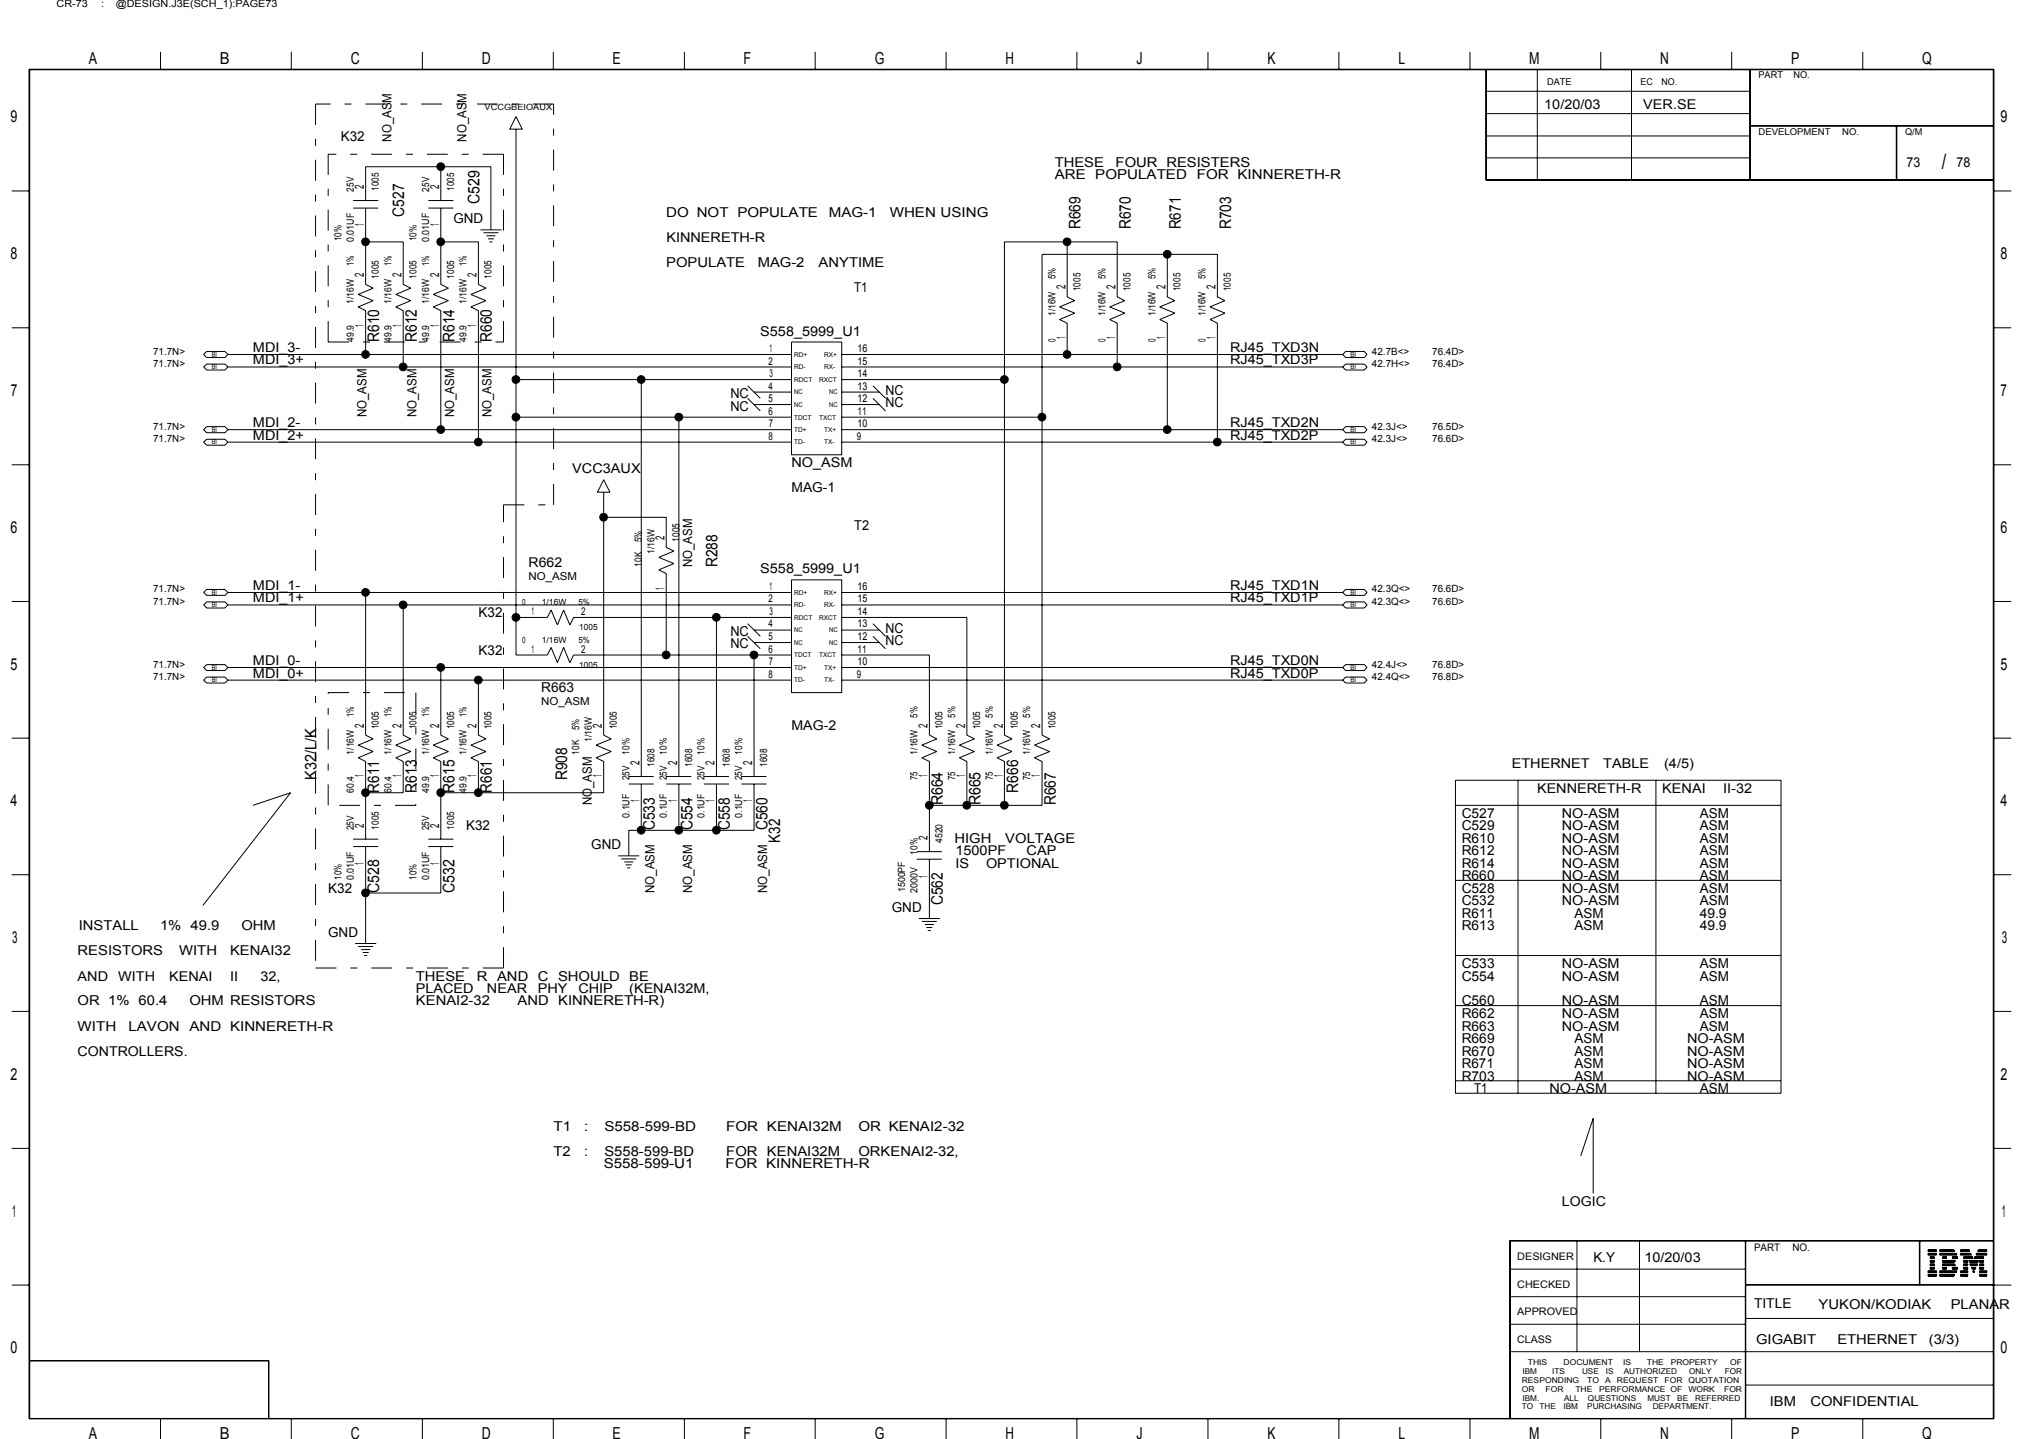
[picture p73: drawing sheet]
<svg xmlns="http://www.w3.org/2000/svg" width="297mm" height="210mm" viewBox="0 0 297 210" stroke-linecap="round" stroke-linejoin="round" font-family="sans-serif">
<defs><g id="words">
<text font-size="3.1" x="283.2" y="24.6">/</text>
<g font-size="2.4">
<text x="13" y="9.4">A</text>
<text x="32" y="9.4">B</text>
<text x="51.2" y="9.4">C</text>
<text x="70.2" y="9.4">D</text>
<text x="89.3" y="9.4">E</text>
<text x="108.4" y="9.4">F</text>
<text x="127.5" y="9.4">G</text>
<text x="146.6" y="9.4">H</text>
<text x="165.7" y="9.4">J</text>
<text x="184.8" y="9.4">K</text>
<text x="203.9" y="9.4">L</text>
<text x="223" y="9.4">M</text>
<text x="242.1" y="9.4">N</text>
<text x="261.2" y="9.4">P</text>
<text x="280.3" y="9.4">Q</text>
<text x="1.5" y="17.9">9</text>
<text x="291.7" y="17.9">9</text>
<text x="1.5" y="37.8">8</text>
<text x="291.7" y="37.8">8</text>
<text x="1.6" y="57.8">7</text>
<text x="291.7" y="57.8">7</text>
<text x="1.5" y="77.7">6</text>
<text x="291.7" y="77.7">6</text>
<text x="1.5" y="97.7">5</text>
<text x="291.7" y="97.7">5</text>
<text x="1.5" y="117.6">4</text>
<text x="291.7" y="117.6">4</text>
<text x="1.8" y="137.5">3</text>
<text x="291.9" y="137.5">3</text>
<text x="1.5" y="157.5">2</text>
<text x="291.7" y="157.5">2</text>
<text x="1.8" y="177.5">1</text>
<text x="291.9" y="177.5">1</text>
<text x="1.5" y="197.4">0</text>
<text x="291.7" y="197.4">0</text>
<text x="13" y="209.9">A</text>
<text x="32" y="209.9">B</text>
<text x="51.2" y="209.9">C</text>
<text x="70.2" y="209.9">D</text>
<text x="89.3" y="209.9">E</text>
<text x="108.4" y="209.9">F</text>
<text x="127.5" y="209.9">G</text>
<text x="146.6" y="209.9">H</text>
<text x="165.7" y="209.9">J</text>
<text x="184.8" y="209.9">K</text>
<text x="203.9" y="209.9">L</text>
<text x="223" y="209.9">M</text>
<text x="242.1" y="209.9">N</text>
<text x="261.2" y="209.9">P</text>
<text x="280.3" y="209.9">Q</text>
</g>
<g font-size="2.3">
<text x="69.9" y="29.8" transform="rotate(-90 69.9 29.8)">C529</text>
<text x="58.9" y="31.6" transform="rotate(-90 58.9 31.6)">C527</text>
<text x="157.6" y="33.4" transform="rotate(-90 157.6 33.4)">R669</text>
<text x="164.9" y="33.4" transform="rotate(-90 164.9 33.4)">R670</text>
<text x="172.2" y="33.4" transform="rotate(-90 172.2 33.4)">R671</text>
<text x="179.5" y="33.4" transform="rotate(-90 179.5 33.4)">R703</text>
<text x="55.3" y="49.9" transform="rotate(-90 55.3 49.9)">R610</text>
<text x="60.8" y="49.9" transform="rotate(-90 60.8 49.9)">R612</text>
<text x="66.3" y="49.9" transform="rotate(-90 66.3 49.9)">R614</text>
<text x="71.7" y="49.9" transform="rotate(-90 71.7 49.9)">R660</text>
<text x="104.6" y="82.8" transform="rotate(-90 104.6 82.8)">R288</text>
<text x="46.2" y="113.8" transform="rotate(-90 46.2 113.8)">K32/L/K</text>
<text x="82.7" y="113.8" transform="rotate(-90 82.7 113.8)">R908</text>
<text x="55.3" y="115.6" transform="rotate(-90 55.3 115.6)">R611</text>
<text x="60.8" y="115.6" transform="rotate(-90 60.8 115.6)">R613</text>
<text x="66.3" y="115.6" transform="rotate(-90 66.3 115.6)">R615</text>
<text x="71.7" y="115.6" transform="rotate(-90 71.7 115.6)">R661</text>
<text x="137.5" y="117.5" transform="rotate(-90 137.5 117.5)">R664</text>
<text x="143" y="117.5" transform="rotate(-90 143 117.5)">R665</text>
<text x="148.5" y="115.6" transform="rotate(-90 148.5 115.6)">R666</text>
<text x="153.9" y="117.5" transform="rotate(-90 153.9 117.5)">R667</text>
<text x="95.5" y="121.1" transform="rotate(-90 95.5 121.1)">C533</text>
<text x="101" y="121.1" transform="rotate(-90 101 121.1)">C554</text>
<text x="106.4" y="121.1" transform="rotate(-90 106.4 121.1)">C558</text>
<text x="111.9" y="121.1" transform="rotate(-90 111.9 121.1)">C560</text>
<text x="113.7" y="122.9" transform="rotate(-90 113.7 122.9)">K32</text>
<text x="55.3" y="130.3" transform="rotate(-90 55.3 130.3)">C528</text>
<text x="66.3" y="130.3" transform="rotate(-90 66.3 130.3)">C532</text>
<text x="137.5" y="132.1" transform="rotate(-90 137.5 132.1)">C562</text>
</g>
<g font-size="2">
<text x="225.2" y="15.9">10/20/03</text>
<text x="239.6" y="15.9">VER.SE</text>
<text x="49.7" y="20.6">K32</text>
<text x="153.8" y="24.3">THESE</text>
<text x="153.8" y="26.1">ARE POPULATED</text>
<text x="162.7" y="24.3">FOUR RESISTERS</text>
<text x="174.5" y="26.1">FOR KINNERETH-R</text>
<text x="278" y="24.3">73</text>
<text x="285.3" y="24.3">78</text>
<text x="66.1" y="32.5">GND</text>
<text x="97.2" y="31.6">DO NOT POPULATE</text>
<text x="97.2" y="35.3">KINNERETH-R</text>
<text x="120.9" y="31.6">MAG-1</text>
<text x="129.7" y="31.6">WHEN USING</text>
<text x="97.2" y="38.9">POPULATE</text>
<text x="110.5" y="38.9">MAG-2</text>
<text x="119.4" y="38.9">ANYTIME</text>
<text x="124.6" y="42.6">T1</text>
<text x="36.9" y="53.1">MDI_3+</text>
<text x="36.9" y="51.3">MDI_3-</text>
<text x="110.9" y="49">S558_5999_U1</text>
<text x="179.4" y="53.1">RJ45_TXD3P</text>
<text x="179.4" y="51.3">RJ45_TXD3N</text>
<text x="106.5" y="59.9">NC</text>
<text x="106.5" y="58">NC</text>
<text x="129.1" y="57.6">NC</text>
<text x="129.1" y="59.4">NC</text>
<text x="36.9" y="62.3">MDI_2-</text>
<text x="36.9" y="64.1">MDI_2+</text>
<text x="179.4" y="64.1">RJ45_TXD2P</text>
<text x="179.4" y="62.3">RJ45_TXD2N</text>
<text x="83.5" y="69">VCC3AUX</text>
<text x="115.4" y="71.8">MAG-1</text>
<text x="115.4" y="68.1">NO_ASM</text>
<text x="124.6" y="77.3">T2</text>
<text x="77.1" y="82.7">R662</text>
<text x="110.9" y="83.7">S558_5999_U1</text>
<text x="36.9" y="87.9">MDI_1+</text>
<text x="36.9" y="86">MDI_1-</text>
<text x="179.4" y="87.9">RJ45_TXD1P</text>
<text x="179.4" y="86">RJ45_TXD1N</text>
<text x="69.8" y="95.5">K32</text>
<text x="69.8" y="90">K32</text>
<text x="106.5" y="94.6">NC</text>
<text x="106.5" y="92.8">NC</text>
<text x="129.1" y="92.3">NC</text>
<text x="129.1" y="94.1">NC</text>
<text x="36.9" y="98.8">MDI_0+</text>
<text x="36.9" y="97">MDI_0-</text>
<text x="78.9" y="101">R663</text>
<text x="179.4" y="98.8">RJ45_TXD0P</text>
<text x="179.4" y="97">RJ45_TXD0N</text>
<text x="115.4" y="106.5">MAG-2</text>
<text x="220.4" y="112">ETHERNET</text>
<text x="233.8" y="112">TABLE</text>
<text x="242.7" y="112">(4/5)</text>
<text x="213.1" y="119.3">C527</text>
<text x="224.1" y="115.6">KENNERETH-R</text>
<text x="227.7" y="119.3">NO-ASM</text>
<text x="242.4" y="115.6">KENAI</text>
<text x="247.9" y="119.3">ASM</text>
<text x="251.3" y="115.6">II-32</text>
<text x="68" y="121.1">K32</text>
<text x="86.2" y="123.8">GND</text>
<text x="139.2" y="122.9">HIGH</text>
<text x="139.3" y="124.8">1500PF</text>
<text x="146.6" y="122.9">VOLTAGE</text>
<text x="149.7" y="124.8">CAP</text>
<text x="213.1" y="124.8">R612</text>
<text x="213.1" y="122.9">R610</text>
<text x="213.1" y="121.1">C529</text>
<text x="227.7" y="121.1">NO-ASM</text>
<text x="227.7" y="122.9">NO-ASM</text>
<text x="227.7" y="124.8">NO-ASM</text>
<text x="247.9" y="121.1">ASM</text>
<text x="247.9" y="124.8">ASM</text>
<text x="247.9" y="122.9">ASM</text>
<text x="47.9" y="130.2">K32</text>
<text x="139.3" y="126.6">IS</text>
<text x="143.8" y="126.6">OPTIONAL</text>
<text x="213.1" y="130.2">C528</text>
<text x="213.1" y="128.4">R660</text>
<text x="213.1" y="126.6">R614</text>
<text x="227.7" y="126.6">NO-ASM</text>
<text x="227.7" y="128.4">NO-ASM</text>
<text x="227.7" y="130.2">NO-ASM</text>
<text x="247.9" y="130.2">ASM</text>
<text x="247.9" y="128.4">ASM</text>
<text x="247.9" y="126.6">ASM</text>
<text x="11.5" y="135.7">INSTALL</text>
<text x="23.3" y="135.7">1% 49.9</text>
<text x="35.2" y="135.7">OHM</text>
<text x="47.9" y="136.6">GND</text>
<text x="130" y="133">GND</text>
<text x="213.1" y="135.7">R613</text>
<text x="213.1" y="133.9">R611</text>
<text x="213.1" y="132.1">C532</text>
<text x="227.7" y="132.1">NO-ASM</text>
<text x="229.6" y="133.9">ASM</text>
<text x="229.6" y="135.7">ASM</text>
<text x="247.9" y="132.1">ASM</text>
<text x="247.9" y="133.9">49.9</text>
<text x="247.9" y="135.7">49.9</text>
<text x="11.3" y="139.4">RESISTORS</text>
<text x="11.3" y="143">AND</text>
<text x="17.2" y="143">WITH</text>
<text x="24.7" y="143">KENAI</text>
<text x="26.1" y="139.4">WITH</text>
<text x="33.5" y="143">II</text>
<text x="33.5" y="139.4">KENAI32</text>
<text x="38" y="143">32,</text>
<text x="60.6" y="143">THESE</text>
<text x="69.5" y="143">R</text>
<text x="72.5" y="143">AND C</text>
<text x="81.4" y="143">SHOULD BE</text>
<text x="213.1" y="141.2">C533</text>
<text x="213.1" y="143">C554</text>
<text x="227.8" y="143">NO-ASM</text>
<text x="227.8" y="141.2">NO-ASM</text>
<text x="247.9" y="141.2">ASM</text>
<text x="247.9" y="143">ASM</text>
<text x="11.3" y="146.7">OR 1% 60.4</text>
<text x="27.6" y="146.7">OHM RESISTORS</text>
<text x="60.6" y="144.8">PLACED</text>
<text x="60.7" y="146.7">KENAI2-32</text>
<text x="71" y="144.8">NEAR</text>
<text x="75.5" y="146.7">AND KINNERETH-R)</text>
<text x="78.4" y="144.8">PHY</text>
<text x="84.3" y="144.8">CHIP</text>
<text x="91.8" y="144.8">(KENAI32M,</text>
<text x="213.1" y="146.7">C560</text>
<text x="213.1" y="148.5">R662</text>
<text x="227.8" y="148.5">NO-ASM</text>
<text x="227.8" y="146.7">NO-ASM</text>
<text x="247.9" y="146.7">ASM</text>
<text x="247.9" y="148.5">ASM</text>
<text x="11.3" y="154">CONTROLLERS.</text>
<text x="11.3" y="150.3">WITH</text>
<text x="18.7" y="150.3">LAVON</text>
<text x="27.6" y="150.3">AND KINNERETH-R</text>
<text x="213.1" y="154">R670</text>
<text x="213.1" y="150.3">R663</text>
<text x="213.1" y="155.8">R671</text>
<text x="213.1" y="152.1">R669</text>
<text x="227.8" y="150.3">NO-ASM</text>
<text x="229.6" y="155.8">ASM</text>
<text x="229.6" y="154">ASM</text>
<text x="229.6" y="152.1">ASM</text>
<text x="246" y="152.1">NO-ASM</text>
<text x="246" y="154">NO-ASM</text>
<text x="246" y="155.8">NO-ASM</text>
<text x="247.9" y="150.3">ASM</text>
<text x="213.1" y="157.6">R703</text>
<text x="215" y="159.4">T1</text>
<text x="225.9" y="159.4">NO-ASM</text>
<text x="229.6" y="157.6">ASM</text>
<text x="246" y="157.6">NO-ASM</text>
<text x="247.9" y="159.4">ASM</text>
<text x="80.7" y="164.9">T1</text>
<text x="85.2" y="164.9">:</text>
<text x="88.1" y="164.9">S558-599-BD</text>
<text x="105.9" y="164.9">FOR KENAI32M</text>
<text x="125.2" y="164.9">OR KENAI2-32</text>
<text x="80.7" y="168.6">T2</text>
<text x="85.2" y="168.6">:</text>
<text x="88" y="170.4">S558-599-U1</text>
<text x="88.1" y="168.6">S558-599-BD</text>
<text x="105.8" y="170.4">FOR KINNERETH-R</text>
<text x="105.9" y="168.6">FOR KENAI32M</text>
<text x="125.2" y="168.6">ORKENAI2-32,</text>
<text x="227.8" y="175.9">LOGIC</text>
<text x="232.3" y="184.1">K.Y</text>
<text x="239.8" y="184.1">10/20/03</text>
<text x="255.8" y="190.8">TITLE</text>
<text x="265.2" y="190.9">YUKON/KODIAK</text>
<text x="284.5" y="190.9">PLANAR</text>
<text x="256.1" y="196">GIGABIT</text>
<text x="267.9" y="196">ETHERNET</text>
<text x="281.3" y="196">(3/3)</text>
<text x="258.1" y="205.1">IBM</text>
<text x="264" y="205.1">CONFIDENTIAL</text>
</g>
<g font-size="1.9">
<text x="57.1" y="20.7" transform="rotate(-90 57.1 20.7)">NO_ASM</text>
<text x="68" y="20.7" transform="rotate(-90 68 20.7)">NO_ASM</text>
<text x="53.4" y="60.9" transform="rotate(-90 53.4 60.9)">NO_ASM</text>
<text x="60.7" y="60.9" transform="rotate(-90 60.7 60.9)">NO_ASM</text>
<text x="66.2" y="60.9" transform="rotate(-90 66.2 60.9)">NO_ASM</text>
<text x="71.7" y="60.9" transform="rotate(-90 71.7 60.9)">NO_ASM</text>
<text x="100.9" y="82.8" transform="rotate(-90 100.9 82.8)">NO_ASM</text>
<text x="86.3" y="117.5" transform="rotate(-90 86.3 117.5)">NO_ASM</text>
<text x="95.4" y="130.3" transform="rotate(-90 95.4 130.3)">NO_ASM</text>
<text x="100.9" y="130.3" transform="rotate(-90 100.9 130.3)">NO_ASM</text>
<text x="111.9" y="130.3" transform="rotate(-90 111.9 130.3)">NO_ASM</text>
</g>
<g font-size="1.8">
<text x="53.1" y="27.6" transform="rotate(-90 53.1 27.6)">2</text>
<text x="64" y="27.6" transform="rotate(-90 64 27.6)">2</text>
<text x="53.1" y="33" transform="rotate(-90 53.1 33)">1</text>
<text x="64" y="33" transform="rotate(-90 64 33)">1</text>
<text x="53.1" y="40.4" transform="rotate(-90 53.1 40.4)">2</text>
<text x="58.5" y="40.4" transform="rotate(-90 58.5 40.4)">2</text>
<text x="64" y="40.4" transform="rotate(-90 64 40.4)">2</text>
<text x="69.5" y="40.4" transform="rotate(-90 69.5 40.4)">2</text>
<text x="53.1" y="47.6" transform="rotate(-90 53.1 47.6)">1</text>
<text x="58.5" y="47.6" transform="rotate(-90 58.5 47.6)">1</text>
<text x="64" y="47.6" transform="rotate(-90 64 47.6)">1</text>
<text x="69.5" y="47.6" transform="rotate(-90 69.5 47.6)">1</text>
<text x="155.4" y="42.2" transform="rotate(-90 155.4 42.2)">2</text>
<text x="162.7" y="42.2" transform="rotate(-90 162.7 42.2)">2</text>
<text x="170" y="42.2" transform="rotate(-90 170 42.2)">2</text>
<text x="177.3" y="42.2" transform="rotate(-90 177.3 42.2)">2</text>
<text x="155.4" y="49.5" transform="rotate(-90 155.4 49.5)">1</text>
<text x="162.7" y="49.5" transform="rotate(-90 162.7 49.5)">1</text>
<text x="170" y="49.5" transform="rotate(-90 170 49.5)">1</text>
<text x="177.3" y="49.5" transform="rotate(-90 177.3 49.5)">1</text>
<text x="96.9" y="78.7" transform="rotate(-90 96.9 78.7)">2</text>
<text x="96.9" y="86" transform="rotate(-90 96.9 86)">1</text>
<text x="53.1" y="106.2" transform="rotate(-90 53.1 106.2)">2</text>
<text x="58.5" y="106.2" transform="rotate(-90 58.5 106.2)">2</text>
<text x="64" y="106.2" transform="rotate(-90 64 106.2)">2</text>
<text x="69.5" y="106.2" transform="rotate(-90 69.5 106.2)">2</text>
<text x="87.8" y="106.2" transform="rotate(-90 87.8 106.2)">2</text>
<text x="135.3" y="106.2" transform="rotate(-90 135.3 106.2)">2</text>
<text x="140.7" y="106.2" transform="rotate(-90 140.7 106.2)">2</text>
<text x="146.2" y="106.2" transform="rotate(-90 146.2 106.2)">2</text>
<text x="151.7" y="106.2" transform="rotate(-90 151.7 106.2)">2</text>
<text x="53.1" y="113.4" transform="rotate(-90 53.1 113.4)">1</text>
<text x="58.5" y="113.4" transform="rotate(-90 58.5 113.4)">1</text>
<text x="64" y="113.4" transform="rotate(-90 64 113.4)">1</text>
<text x="69.5" y="113.4" transform="rotate(-90 69.5 113.4)">1</text>
<text x="87.8" y="113.4" transform="rotate(-90 87.8 113.4)">1</text>
<text x="93.3" y="111.6" transform="rotate(-90 93.3 111.6)">2</text>
<text x="98.7" y="111.6" transform="rotate(-90 98.7 111.6)">2</text>
<text x="104.2" y="111.6" transform="rotate(-90 104.2 111.6)">2</text>
<text x="109.7" y="111.6" transform="rotate(-90 109.7 111.6)">2</text>
<text x="135.3" y="113.4" transform="rotate(-90 135.3 113.4)">1</text>
<text x="140.7" y="113.4" transform="rotate(-90 140.7 113.4)">1</text>
<text x="146.2" y="113.4" transform="rotate(-90 146.2 113.4)">1</text>
<text x="151.7" y="113.4" transform="rotate(-90 151.7 113.4)">1</text>
<text x="93.3" y="117.1" transform="rotate(-90 93.3 117.1)">1</text>
<text x="98.7" y="117.1" transform="rotate(-90 98.7 117.1)">1</text>
<text x="104.2" y="117.1" transform="rotate(-90 104.2 117.1)">1</text>
<text x="109.7" y="117.1" transform="rotate(-90 109.7 117.1)">1</text>
<text x="53.1" y="120.8" transform="rotate(-90 53.1 120.8)">2</text>
<text x="64" y="120.8" transform="rotate(-90 64 120.8)">2</text>
<text x="135.3" y="122.6" transform="rotate(-90 135.3 122.6)">2</text>
<text x="53.1" y="126.2" transform="rotate(-90 53.1 126.2)">1</text>
<text x="64" y="126.2" transform="rotate(-90 64 126.2)">1</text>
<text x="135.3" y="128" transform="rotate(-90 135.3 128)">1</text>
</g>
<g font-size="1.6">
<text x="112.1" y="53.2">2</text>
<text x="112.2" y="51.4">1</text>
<text x="125" y="51.4">16</text>
<text x="125" y="53.2">15</text>
<text x="112.1" y="58.7">5</text>
<text x="112.1" y="56.8">4</text>
<text x="112.2" y="55">3</text>
<text x="125" y="55">14</text>
<text x="125" y="56.8">13</text>
<text x="125" y="58.7">12</text>
<text x="112.1" y="64.1">8</text>
<text x="112.1" y="60.5">6</text>
<text x="112.1" y="62.3">7</text>
<text x="124.9" y="64.1">9</text>
<text x="125" y="60.5">11</text>
<text x="125" y="62.3">10</text>
<text x="77.1" y="84.6">NO_ASM</text>
<text x="77.5" y="89.7">1</text>
<text x="84.7" y="89.7">2</text>
<text x="112.1" y="87.9">2</text>
<text x="112.2" y="86">1</text>
<text x="112.2" y="89.7">3</text>
<text x="125" y="86">16</text>
<text x="125" y="87.9">15</text>
<text x="125" y="89.7">14</text>
<text x="77.5" y="95.2">1</text>
<text x="84.7" y="95.2">2</text>
<text x="112.1" y="95.2">6</text>
<text x="112.1" y="93.4">5</text>
<text x="112.1" y="91.5">4</text>
<text x="125" y="91.5">13</text>
<text x="125" y="93.4">12</text>
<text x="125" y="95.2">11</text>
<text x="112.1" y="98.8">8</text>
<text x="112.1" y="97">7</text>
<text x="124.9" y="98.8">9</text>
<text x="125" y="97">10</text>
<text x="78.9" y="102.8">NO_ASM</text>
</g>
<g font-size="1.5">
<text x="8.3" y="1">CR-73</text>
<text x="14.7" y="1">:</text>
<text x="16.9" y="1">@DESIGN.J3E(SCH_1):PAGE73</text>
<text x="51.6" y="28" transform="rotate(-90 51.6 28)">25V</text>
<text x="55.3" y="27.9" transform="rotate(-90 55.3 27.9)">1005</text>
<text x="62.6" y="28" transform="rotate(-90 62.6 28)">25V</text>
<text x="66.2" y="27.9" transform="rotate(-90 66.2 27.9)">1005</text>
<text x="49.8" y="35.2" transform="rotate(-90 49.8 35.2)">10%</text>
<text x="51.6" y="35.3" transform="rotate(-90 51.6 35.3)">0.01UF</text>
<text x="60.7" y="35.2" transform="rotate(-90 60.7 35.2)">10%</text>
<text x="62.6" y="35.3" transform="rotate(-90 62.6 35.3)">0.01UF</text>
<text x="51.6" y="38.8" transform="rotate(-90 51.6 38.8)">1%</text>
<text x="55.3" y="40.6" transform="rotate(-90 55.3 40.6)">1005</text>
<text x="57.1" y="38.8" transform="rotate(-90 57.1 38.8)">1%</text>
<text x="60.7" y="40.6" transform="rotate(-90 60.7 40.6)">1005</text>
<text x="62.6" y="38.8" transform="rotate(-90 62.6 38.8)">1%</text>
<text x="66.2" y="40.6" transform="rotate(-90 66.2 40.6)">1005</text>
<text x="68" y="38.8" transform="rotate(-90 68 38.8)">1%</text>
<text x="71.7" y="40.6" transform="rotate(-90 71.7 40.6)">1005</text>
<text x="153.9" y="40.7" transform="rotate(-90 153.9 40.7)">5%</text>
<text x="161.2" y="40.7" transform="rotate(-90 161.2 40.7)">5%</text>
<text x="168.5" y="40.7" transform="rotate(-90 168.5 40.7)">5%</text>
<text x="175.8" y="40.7" transform="rotate(-90 175.8 40.7)">5%</text>
<text x="51.6" y="44.3" transform="rotate(-90 51.6 44.3)">1/16W</text>
<text x="57.1" y="44.3" transform="rotate(-90 57.1 44.3)">1/16W</text>
<text x="62.6" y="44.3" transform="rotate(-90 62.6 44.3)">1/16W</text>
<text x="68" y="44.3" transform="rotate(-90 68 44.3)">1/16W</text>
<text x="153.9" y="46.1" transform="rotate(-90 153.9 46.1)">1/16W</text>
<text x="157.5" y="42.5" transform="rotate(-90 157.5 42.5)">1005</text>
<text x="161.2" y="46.1" transform="rotate(-90 161.2 46.1)">1/16W</text>
<text x="164.8" y="42.5" transform="rotate(-90 164.8 42.5)">1005</text>
<text x="168.5" y="46.1" transform="rotate(-90 168.5 46.1)">1/16W</text>
<text x="172.1" y="42.5" transform="rotate(-90 172.1 42.5)">1005</text>
<text x="175.8" y="46.1" transform="rotate(-90 175.8 46.1)">1/16W</text>
<text x="179.5" y="42.5" transform="rotate(-90 179.5 42.5)">1005</text>
<text x="22.3" y="53.5">71.7N&gt;</text>
<text x="22.3" y="51.7">71.7N&gt;</text>
<text x="51.6" y="49.9" transform="rotate(-90 51.6 49.9)">49.9</text>
<text x="57.1" y="49.9" transform="rotate(-90 57.1 49.9)">49.9</text>
<text x="62.6" y="49.9" transform="rotate(-90 62.6 49.9)">49.9</text>
<text x="68" y="49.9" transform="rotate(-90 68 49.9)">49.9</text>
<text x="153.9" y="49.9" transform="rotate(-90 153.9 49.9)">0</text>
<text x="161.2" y="49.9" transform="rotate(-90 161.2 49.9)">0</text>
<text x="168.5" y="49.9" transform="rotate(-90 168.5 49.9)">0</text>
<text x="175.8" y="49.9" transform="rotate(-90 175.8 49.9)">0</text>
<text x="200.1" y="53.5">42.7H&lt;&gt;</text>
<text x="200.1" y="51.7">42.7B&lt;&gt;</text>
<text x="208.8" y="53.5">76.4D&gt;</text>
<text x="208.8" y="51.7">76.4D&gt;</text>
<text x="22.3" y="62.7">71.7N&gt;</text>
<text x="22.3" y="64.5">71.7N&gt;</text>
<text x="200.1" y="64.5">42.3J&lt;&gt;</text>
<text x="200.1" y="62.7">42.3J&lt;&gt;</text>
<text x="208.8" y="64.5">76.6D&gt;</text>
<text x="208.8" y="62.7">76.5D&gt;</text>
<text x="93.6" y="79.1" transform="rotate(-90 93.6 79.1)">5%</text>
<text x="93.6" y="82.7" transform="rotate(-90 93.6 82.7)">10K</text>
<text x="95.4" y="80.8" transform="rotate(-90 95.4 80.8)">1/16W</text>
<text x="99.1" y="79" transform="rotate(-90 99.1 79)">1005</text>
<text x="22.3" y="88.2">71.7N&gt;</text>
<text x="22.3" y="86.4">71.7N&gt;</text>
<text x="200.1" y="88.2">42.3Q&lt;&gt;</text>
<text x="200.1" y="86.4">42.3Q&lt;&gt;</text>
<text x="208.8" y="88.2">76.6D&gt;</text>
<text x="208.8" y="86.4">76.6D&gt;</text>
<text x="22.3" y="99.2">71.7N&gt;</text>
<text x="22.3" y="97.4">71.7N&gt;</text>
<text x="200.1" y="99.2">42.4Q&lt;&gt;</text>
<text x="200.1" y="97.4">42.4J&lt;&gt;</text>
<text x="208.8" y="97.4">76.8D&gt;</text>
<text x="208.8" y="99.2">76.8D&gt;</text>
<text x="51.6" y="104.6" transform="rotate(-90 51.6 104.6)">1%</text>
<text x="55.3" y="106.4" transform="rotate(-90 55.3 106.4)">1005</text>
<text x="57.1" y="104.6" transform="rotate(-90 57.1 104.6)">1%</text>
<text x="60.7" y="106.4" transform="rotate(-90 60.7 106.4)">1005</text>
<text x="62.6" y="104.6" transform="rotate(-90 62.6 104.6)">1%</text>
<text x="66.2" y="106.4" transform="rotate(-90 66.2 106.4)">1005</text>
<text x="68" y="104.6" transform="rotate(-90 68 104.6)">1%</text>
<text x="71.7" y="106.4" transform="rotate(-90 71.7 106.4)">1005</text>
<text x="84.5" y="106.5" transform="rotate(-90 84.5 106.5)">5%</text>
<text x="90" y="106.4" transform="rotate(-90 90 106.4)">1005</text>
<text x="133.8" y="104.7" transform="rotate(-90 133.8 104.7)">5%</text>
<text x="137.5" y="106.4" transform="rotate(-90 137.5 106.4)">1005</text>
<text x="139.3" y="104.7" transform="rotate(-90 139.3 104.7)">5%</text>
<text x="142.9" y="106.4" transform="rotate(-90 142.9 106.4)">1005</text>
<text x="144.8" y="104.7" transform="rotate(-90 144.8 104.7)">5%</text>
<text x="148.4" y="106.4" transform="rotate(-90 148.4 106.4)">1005</text>
<text x="150.2" y="104.7" transform="rotate(-90 150.2 104.7)">5%</text>
<text x="153.9" y="106.4" transform="rotate(-90 153.9 106.4)">1005</text>
<text x="51.6" y="110.1" transform="rotate(-90 51.6 110.1)">1/16W</text>
<text x="57.1" y="110.1" transform="rotate(-90 57.1 110.1)">1/16W</text>
<text x="62.6" y="110.1" transform="rotate(-90 62.6 110.1)">1/16W</text>
<text x="68" y="110.1" transform="rotate(-90 68 110.1)">1/16W</text>
<text x="84.5" y="110.1" transform="rotate(-90 84.5 110.1)">10K</text>
<text x="86.3" y="108.2" transform="rotate(-90 86.3 108.2)">1/16W</text>
<text x="91.8" y="113.8" transform="rotate(-90 91.8 113.8)">25V</text>
<text x="91.8" y="110.1" transform="rotate(-90 91.8 110.1)">10%</text>
<text x="95.4" y="111.9" transform="rotate(-90 95.4 111.9)">1608</text>
<text x="97.3" y="113.8" transform="rotate(-90 97.3 113.8)">25V</text>
<text x="97.3" y="110.1" transform="rotate(-90 97.3 110.1)">10%</text>
<text x="100.9" y="111.9" transform="rotate(-90 100.9 111.9)">1608</text>
<text x="102.7" y="113.8" transform="rotate(-90 102.7 113.8)">25V</text>
<text x="102.7" y="110.1" transform="rotate(-90 102.7 110.1)">10%</text>
<text x="106.4" y="111.9" transform="rotate(-90 106.4 111.9)">1608</text>
<text x="108.2" y="113.8" transform="rotate(-90 108.2 113.8)">25V</text>
<text x="108.2" y="110.1" transform="rotate(-90 108.2 110.1)">10%</text>
<text x="111.9" y="111.9" transform="rotate(-90 111.9 111.9)">1608</text>
<text x="133.8" y="113.8" transform="rotate(-90 133.8 113.8)">75</text>
<text x="133.8" y="110.1" transform="rotate(-90 133.8 110.1)">1/16W</text>
<text x="139.3" y="113.8" transform="rotate(-90 139.3 113.8)">75</text>
<text x="139.3" y="110.1" transform="rotate(-90 139.3 110.1)">1/16W</text>
<text x="144.8" y="113.8" transform="rotate(-90 144.8 113.8)">75</text>
<text x="144.8" y="110.1" transform="rotate(-90 144.8 110.1)">1/16W</text>
<text x="150.2" y="113.8" transform="rotate(-90 150.2 113.8)">75</text>
<text x="150.2" y="110.1" transform="rotate(-90 150.2 110.1)">1/16W</text>
<text x="51.6" y="115.6" transform="rotate(-90 51.6 115.6)">60.4</text>
<text x="57.1" y="115.6" transform="rotate(-90 57.1 115.6)">60.4</text>
<text x="62.6" y="115.6" transform="rotate(-90 62.6 115.6)">49.9</text>
<text x="68" y="115.6" transform="rotate(-90 68 115.6)">49.9</text>
<text x="91.8" y="119.3" transform="rotate(-90 91.8 119.3)">0.1UF</text>
<text x="97.3" y="119.3" transform="rotate(-90 97.3 119.3)">0.1UF</text>
<text x="102.7" y="119.3" transform="rotate(-90 102.7 119.3)">0.1UF</text>
<text x="108.2" y="119.3" transform="rotate(-90 108.2 119.3)">0.1UF</text>
<text x="51.6" y="121.1" transform="rotate(-90 51.6 121.1)">25V</text>
<text x="55.3" y="121" transform="rotate(-90 55.3 121)">1005</text>
<text x="62.6" y="121.1" transform="rotate(-90 62.6 121.1)">25V</text>
<text x="66.2" y="121" transform="rotate(-90 66.2 121)">1005</text>
<text x="133.8" y="124.7" transform="rotate(-90 133.8 124.7)">10%</text>
<text x="137.5" y="123" transform="rotate(-90 137.5 123)">4520</text>
<text x="49.8" y="128.3" transform="rotate(-90 49.8 128.3)">10%</text>
<text x="51.6" y="128.4" transform="rotate(-90 51.6 128.4)">0.01UF</text>
<text x="60.7" y="128.3" transform="rotate(-90 60.7 128.3)">10%</text>
<text x="62.6" y="128.4" transform="rotate(-90 62.6 128.4)">0.01UF</text>
<text x="132" y="130.2" transform="rotate(-90 132 130.2)">1500PF</text>
<text x="133.8" y="130.3" transform="rotate(-90 133.8 130.3)">2000V</text>
<text x="221.3" y="183.8">DESIGNER</text>
<text x="255.8" y="182.5">PART</text>
<text x="261.4" y="182.5">NO.</text>
<text x="221.3" y="191.9">APPROVED</text>
<text x="221.3" y="187.8">CHECKED</text>
<text x="221.3" y="195.9">CLASS</text>
</g>
<g font-size="1.4">
<text x="256.4" y="11.4">PART</text>
<text x="261.5" y="11.4">NO.</text>
<text x="225.6" y="12.4">DATE</text>
<text x="239.2" y="12.4">EC</text>
<text x="242.3" y="12.4">NO.</text>
<text x="256.4" y="19.7">DEVELOPMENT</text>
<text x="268.6" y="19.7">NO.</text>
<text x="277.8" y="19.7">Q/M</text>
</g>
<g font-size="1.3">
<text x="70.7" y="16.1">VCCGBEIOAUX</text>
<text x="76.2" y="88.2">0</text>
<text x="79" y="88.2">1/16W</text>
<text x="84.4" y="88.2">5%</text>
<text x="76.2" y="93.7">0</text>
<text x="79" y="93.7">1/16W</text>
<text x="84.4" y="93.7">5%</text>
<text x="84.5" y="91.9">1005</text>
<text x="84.5" y="97.4">1005</text>
</g>
<g font-size="1.2">
<text x="221.9" y="203">OR</text>
<text x="221.9" y="201.7">RESPONDING</text>
<text x="222" y="200.4">IBM</text>
<text x="222.8" y="199.1">THIS</text>
<text x="225.4" y="203">FOR</text>
<text x="226.4" y="200.4">ITS</text>
<text x="228" y="199.1">DOCUMENT</text>
<text x="229.7" y="203">THE</text>
<text x="230.7" y="200.4">USE</text>
<text x="231.5" y="201.7">TO</text>
<text x="233.2" y="203">PERFORMANCE OF</text>
<text x="234.1" y="201.7">A</text>
<text x="234.2" y="200.4">IS</text>
<text x="235.8" y="201.7">REQUEST</text>
<text x="236.7" y="199.1">IS</text>
<text x="236.8" y="200.4">AUTHORIZED</text>
<text x="240.2" y="199.1">THE</text>
<text x="242.7" y="201.7">FOR</text>
<text x="243.6" y="199.1">PROPERTY</text>
<text x="246.2" y="203">WORK</text>
<text x="246.2" y="201.7">QUOTATION</text>
<text x="246.3" y="200.4">ONLY</text>
<text x="251.4" y="203">FOR</text>
<text x="251.5" y="200.4">FOR</text>
<text x="252.3" y="199.1">OF</text>
<text x="221.9" y="205.6">TO</text>
<text x="222" y="204.3">IBM.</text>
<text x="224.5" y="205.6">THE</text>
<text x="228" y="205.6">IBM</text>
<text x="228.1" y="204.3">ALL</text>
<text x="231.5" y="205.6">PURCHASING</text>
<text x="231.6" y="204.3">QUESTIONS</text>
<text x="240.2" y="204.3">MUST</text>
<text x="241" y="205.6">DEPARTMENT.</text>
<text x="244.6" y="204.3">BE</text>
<text x="247.2" y="204.3">REFERRED</text>
</g>
<g font-size="1">
<text x="30.9" y="53.8">BI</text>
<text x="30.9" y="52">BI</text>
<text x="115.8" y="52">RD+</text>
<text x="115.8" y="53.9">RD-</text>
<text x="120.2" y="52">RX+</text>
<text x="120.2" y="53.9">RX-</text>
<text x="197" y="52">BI</text>
<text x="197" y="53.8">BI</text>
<text x="115.8" y="55.7">RDCT</text>
<text x="115.8" y="57.5">NC</text>
<text x="115.8" y="59.4">NC</text>
<text x="119.4" y="55.7">RXCT</text>
<text x="120.9" y="57.5">NC</text>
<text x="120.9" y="59.4">NC</text>
<text x="30.9" y="64.8">BI</text>
<text x="30.9" y="63">BI</text>
<text x="115.8" y="61.2">TDCT</text>
<text x="115.8" y="63">TD+</text>
<text x="115.8" y="64.8">TD-</text>
<text x="119.4" y="61.2">TXCT</text>
<text x="120.2" y="63">TX+</text>
<text x="120.2" y="64.8">TX-</text>
<text x="197" y="63">BI</text>
<text x="197" y="64.8">BI</text>
<text x="30.9" y="88.6">BI</text>
<text x="30.9" y="86.7">BI</text>
<text x="115.8" y="86.8">RD+</text>
<text x="115.8" y="88.6">RD-</text>
<text x="120.2" y="86.8">RX+</text>
<text x="120.2" y="88.6">RX-</text>
<text x="197" y="86.7">BI</text>
<text x="197" y="88.6">BI</text>
<text x="115.8" y="90.4">RDCT</text>
<text x="115.8" y="92.2">NC</text>
<text x="115.8" y="94.1">NC</text>
<text x="115.8" y="95.9">TDCT</text>
<text x="119.4" y="90.4">RXCT</text>
<text x="119.4" y="95.9">TXCT</text>
<text x="120.9" y="92.2">NC</text>
<text x="120.9" y="94.1">NC</text>
<text x="30.9" y="97.7">BI</text>
<text x="30.9" y="99.5">BI</text>
<text x="115.8" y="97.7">TD+</text>
<text x="115.8" y="99.5">TD-</text>
<text x="120.2" y="97.7">TX+</text>
<text x="120.2" y="99.5">TX-</text>
<text x="197" y="99.5">BI</text>
<text x="197" y="97.7">BI</text>
</g>
</g></defs>
<g fill="none" stroke="#000" stroke-width=".15" stroke-dasharray="3 2 1 2" stroke-linecap="butt">
<path d="M46 15.2v126M80.7 15.2h-34.7M73.4 22.5h-25.5M47.9 49.9h25.5M47.9 49.9v-27.4M73.4 49.9v-27.4M73.4 73.6h7.3M80.7 73.6v-58.4M47.9 101h12.7M47.9 117.5v-16.5M60.6 101v16.5M60.6 117.5h-12.7"/>
<path d="M46 141.2h27.4M73.4 141.2v-67.6"/>
</g>
<g fill="none" stroke="#000" stroke-width=".15">
<path d="M4.2 10.1h286.6v196.9h-286.6zM4.3 10.2h286.4v196.7h-286.4zM23.4 7.6v2.5M42.5 7.6v2.5M61.6 7.6v2.5M75.2 18.8v76.7h4.6l.6-1.1 .9 2.2 .9-2.2 .9 2.2 .5-1.1h31.8M75.2 17l1 1.8h-1.9zM80.7 7.6v2.5M99.8 7.6v2.5M118.9 7.6v2.5M138 7.6v2.5M157 7.6v2.5"/>
<path d="M176.1 7.6v2.5M195.2 7.6v2.5M214.4 7.6v2.5M216.7 10.1v16.2h74.1M216.7 19.8h38.5M216.7 16.6h38.5M216.7 13.3h38.5M216.7 10.1v16.2M224.2 10.1v16.2M233.4 7.6v2.5M237.9 10.1v16.2M252.5 7.6v2.5"/>
<path d="M255.2 10.1v16.2M255.2 18.4h35.6M255.2 18.3h35.6M271.6 7.6v2.5M276.5 18.4v7.9M276.6 18.4v7.9M1.7 27.9h2.5M51.5 30.4h3.7M51.5 29.3h3.7M53.3 29.3v-5h18.3v9.1M53.3 30.4v11.1l1.1 .5-2.2 .9 2.2 1-2.2 .9 1.1 .5v6.4M53.3 35.3h5.5v6.2l1.1 .5-2.2 .9 2.2 1-2.2 .9 1.1 .5v8.2"/>
<path d="M62.5 30.4h3.6M62.5 29.3h3.6M64.3 24.3v5M64.3 30.4v11.1l1.1 .5-2.2 .9 2.2 1-2.2 .9 1.1 .5v17.4M64.3 35.3h5.5v6.2l1.1 .5-2.2 .9 2.2 1-2.2 .9 1.1 .5v19.2M70.1 33.5h3M70.5 34h2.2M70.9 34.4h1.3M71.2 34.8h.8M71.4 35.3h.4M155.6 35.3v8l1.1 .6-2.2 .9 2.2 .9-2.2 .9 1.1 .5v4.6M170.2 37.1v6.2l1.1 .6-2.2 .9 2.2 .9-2.2 .9 1.1 .5v15.6"/>
<path d="M216.7 26.2h74.1M216.7 23h38.5M290.8 27.9h2.5M1.7 47.8h2.5M29.7 51.7l.4-.4h2.7l.4 .4-.4 .5h-2.7zM29.7 53.5l.4-.4h2.7l.4 .4-.4 .5h-2.7zM33.2 53.5h82.2M33.2 51.7h82.2M75.2 55.4h40.2M93.5 55.4v57.9M109 56.3l1.9 1.8M109 58.1l1.9 1.8"/>
<path d="M110 59h5.4M110 57.2h5.4M115.4 49.9h7.3v16.4h-7.3zM122.7 59h5.5M122.7 57.2h5.5M122.7 55.4h23.8M122.7 53.5h73.1M122.7 51.7h73.1M127.3 58.1l1.8 1.8M127.3 56.3l1.8 1.8M162.9 53.5v-6.4l-1.1-.5 2.2-.9-2.2-.9 2.2-.9-1.1-.6v-8h-16.4v71.9l1.1 .6-2.2 .9 2.2 .9-2.2 .9 1.1 .6v6.4M195.8 51.7l.4-.4h2.7l.4 .4-.4 .5h-2.7z"/>
<path d="M195.8 53.5l.4-.4h2.7l.4 .4-.4 .5h-2.7zM290.8 47.8h2.5M1.7 67.8h2.5M29.7 64.5l.4-.4h2.7l.4 .4-.4 .4h-2.7zM30.1 62.2h2.7l.4 .5-.4 .4h-2.7l-.4-.4zM33.2 64.5h82.2M33.2 62.7h82.2M75.2 60.9h40.2M88 71.8v35.4l1.1 .6-2.2 .9 2.2 .9-2.2 .9 1.1 .6v4.5h-23.7M88 70l.9 1.8h-1.8zM88 75.5h9.2v4.3l1.1 .6-2.2 .9 2.2 .9-2.2 .9 1.1 .6v11.8M99 60.9v52.4"/>
<path d="M122.7 64.5h73.1M122.7 62.7h73.1M122.7 60.9h29.3M177.5 64.5v-17.4l-1.1-.5 2.2-.9-2.2-.9 2.2-.9-1.1-.6v-6.2h-25.5v70.1l1.1 .6-2.2 .9 2.2 .9-2.2 .9 1.1 .6v6.4h-16.5M195.8 62.7l.4-.5h2.7l.4 .5-.4 .4h-2.7zM195.8 64.5l.4-.4h2.7l.4 .4-.4 .4h-2.7zM290.8 67.8h2.5M1.7 87.7h2.5M29.7 88.2l.4-.4h2.7l.4 .4-.4 .5h-2.7zM29.7 86.4l.4-.4h2.7l.4 .4-.4 .4h-2.7zM29.7 97.4l.4-.5h2.7l.4 .5-.4 .4h-2.7zM30.1 98.8h2.7l.4 .4-.4 .4h-2.7l-.4-.4z"/>
<path d="M33.2 99.2h82.2M33.2 97.4h82.2M33.2 88.2h82.2M33.2 86.4h82.2M53.3 86.4v20.8l1.1 .6-2.2 .9 2.2 .9-2.2 .9 1.1 .6v11.3M58.8 88.2v19l1.1 .6-2.2 .9 2.2 .9-2.2 .9 1.1 .6v4.5h-5.5M64.3 97.4v9.8l1.1 .6-2.2 .9 2.2 .9-2.2 .9 1.1 .6v11.3M69.8 99.2v8l1.1 .6-2.2 .9 2.2 .9-2.2 .9 1.1 .6v4.5M75.2 90.1h4.6l.6-1.1 .9 2.2 .9-2.2 .9 2.2 .5-1.1h31.8M104.5 90.1v23.2M109 91l1.9 1.8M109 92.8l1.9 1.8"/>
<path d="M110 95.5v17.8M110 93.7h5.4M110 91.9h5.4M115.4 84.6h7.3v16.4h-7.3zM122.7 95.5h12.8v11.7l1.1 .6-2.2 .9 2.2 .9-2.2 .9 1.1 .6v13.1M122.7 90.1h18.3v17.1l1.1 .6-2.2 .9 2.2 .9-2.2 .9 1.1 .6v6.4M122.7 99.2h73.1M122.7 97.4h73.1M122.7 93.7h5.5M122.7 91.9h5.5M122.7 88.2h73.1M122.7 86.4h73.1"/>
<path d="M127.3 92.8l1.8 1.8M127.3 91l1.8 1.8M195.8 99.2l.4-.4h2.7l.4 .4-.4 .4h-2.7zM195.8 88.2l.4-.4h2.7l.4 .4-.4 .5h-2.7zM195.8 86.4l.4-.4h2.7l.4 .4-.4 .4h-2.7zM195.8 97.4l.4-.5h2.7l.4 .5-.4 .4h-2.7zM290.8 87.7h2.5M1.7 107.7h2.5M36.9 117.5l5.5-1.9-12.8 16.5M91.7 114.4h3.6M91.7 113.3h3.6M93.5 114.4v6.7"/>
<path d="M97.2 114.4h3.6M97.2 113.3h3.6M99 114.4v6.7M102.6 114.4h3.7M102.6 113.3h3.7M104.5 114.4v6.7M108.1 114.4h3.7M108.1 113.3h3.7M110 114.4v6.7h-18.3v3.7M212.2 117.5h47.5M212.2 113.8h47.5v45.7h-47.5zM221.4 113.8v45.7"/>
<path d="M241.5 113.8v45.7M290.8 107.7h2.5M1.7 127.6h2.5M51.5 123.5h3.7M51.5 122.4h3.7M51.8 137.6h3.1M52.2 138.1h2.2M52.7 138.5h1.3M52.9 138.9h.9M53.1 139.4h.4M53.3 123.5v14.1M62.5 123.5h3.6"/>
<path d="M62.5 122.4h3.6M64.3 123.5v6.8h-11M90.1 124.8h3.1M90.6 125.3h2.2M91 125.7h1.3M91.2 126.2h.9M91.5 126.6h.4M133.7 125.3h3.6M133.7 124.2h3.6M134 134h3.1M134.4 134.4h2.2M134.9 134.9h1.3"/>
<path d="M135.1 135.3h.9M135.3 135.7h.4M135.5 125.3v8.6M212.2 139.4h47.5M212.2 128.4h47.5M290.8 127.6h2.5M1.7 147.5h2.5M212.2 157.6h47.5M212.2 146.7h47.5M290.8 147.5h2.5M1.7 167.5h2.5M230.5 168.6l1.8-5.5v11"/>
<path d="M290.8 167.5h2.5M1.7 187.5h2.5M4.2 198.5h35v8.4M4.2 198.5h35M39.2 198.5v8.4M220.2 185.1h34.3M220.2 181h70.6M220.2 197.2h70.6M220.2 193.2h34.3M220.2 189.1h34.3M220.2 181v25.9M230 181v16.2"/>
<path d="M239.1 181v16.2M254.5 181v25.9M254.5 192.3h36.3M254.5 187.4h36.3M254.5 187.5h38.8M254.6 181v25.9M279.9 181v6.5M280 181v6.5M281.1 182.3l1.3 .1zM281.1 182.4l1.3 .1zM281.1 182.5l1.3 .1zM281.1 182.8l1.3 .1z"/>
<path d="M281.1 182.9l1.3 .1zM281.1 183l1.3 .1zM281.1 185.4h1.3zM281.1 185.5h1.3v.1h-1.3zM281.1 185.9h1.3v.1h-1.3zM281.1 186.1h1.3zM281.1 185.6h1.3M281.1 186h1.3M281.4 183.3l.7 .1zM281.4 183.5h.7zM281.4 183.6h.7zM281.4 183.9h.7z"/>
<path d="M281.4 184h.7zM281.4 184.1h.7zM281.4 184.4h.7zM281.4 184.5h.7zM281.4 184.6h.7zM281.4 184.9h.7zM281.4 185h.7zM281.4 185.1h.7zM282.8 182.3l2.1 .1zM282.8 186.1h2.1zM282.8 182.4l2.2 .1zM282.8 182.5l2.2 .1z"/>
<path d="M282.8 182.8l2.5 .1zM282.8 182.9l2.5 .1zM282.8 183l2.6 .1zM282.8 185.4h2.6zM282.8 185.6h2.5v-.1h-2.5v.1h2.5h-2.5M282.8 186h2.2v-.1h-2.2v.1h2.2h-2.2M283.2 184.1h1.8zM283.2 184.4h1.8zM283.2 183.9h2zM283.2 184.6h2zM283.2 183.3l.7 .1zM283.2 183.5h.7z"/>
<path d="M283.2 183.6h.7zM283.2 184h1.9zM283.2 184.5h1.9zM283.2 184.9h.7zM283.2 185h.7zM283.2 185.1h.7zM284.7 183.3l.8 .1zM284.7 183.5h.8zM284.7 185h.8zM284.7 185.1h.8zM284.7 183.6h.7zM284.7 184.9h.7z"/>
<path d="M285.9 185.4h1.1zM285.9 185.5h1.1v.1h-1.1zM285.9 185.9h1.1v.1h-1.1zM285.9 186.1h1.1zM285.9 182.3l1.3 .1zM285.9 182.4l1.3 .1zM285.9 182.5l1.3 .1zM285.9 182.8l1.5 .1zM285.9 182.9l1.5 .1zM285.9 183l1.6 .1zM285.9 185.6h1.1M285.9 186h1.1"/>
<path d="M286.3 183.9h.7zM286.3 184h.7zM286.3 184.1h.7zM286.3 184.4h.7zM286.3 184.5h.7zM286.3 184.6h.7zM286.3 184.9h.7zM286.3 185h.7zM286.3 185.1h.7zM286.3 183.6h1.4zM286.3 183.5h1.4zM286.3 183.3l1.4 .1z"/>
<path d="M287.1 183.9h1.4zM287.1 184h1.4zM287.2 184.1h1.3zM287.2 184.4h1.2zM287.3 184.5h1zM287.3 184.6h1zM287.5 184.9h.6zM287.5 185h.6zM287.6 185.1h.5zM287.7 185.4h.2zM287.7 185.5h.2v.1h-.2zM287.7 185.6h.2z"/>
<path d="M287.9 183.6h1.4zM287.9 183.3l1.4 .1zM287.9 183.5h1.4zM288.1 183l1.6 .1zM288.2 182.8l1.5 .1zM288.2 182.9l1.5 .1zM288.4 182.4l1.3 .1zM288.4 182.5l1.3 .1zM288.5 182.3l1.2 .1zM288.6 185.4h1.1zM288.6 185.5h1.1v.1h-1.1zM288.6 185.9h1.1v.1h-1.1z"/>
<path d="M288.6 186.1h1.1zM288.6 183.9h.7zM288.6 184h.7zM288.6 184.1h.7zM288.6 184.4h.7zM288.6 184.5h.7zM288.6 184.6h.7zM288.6 184.9h.7zM288.6 185h.7zM288.6 185.1h.7zM288.6 185.6h1.1M288.6 186h1.1"/>
<path d="M290.8 181h-70.6v25.9M23.4 206.9v3M42.5 206.9v3M61.6 206.9v3M80.7 206.9v3M99.8 206.9v3M118.9 206.9v3M138 206.9v3M157 206.9v3M176.1 206.9v3M195.2 206.9v3M214.4 206.9v3"/>
<path d="M233.4 206.9v3M252.5 206.9v3M254.5 202h36.3M271.6 206.9v3"/>
</g>
<g fill="#000" stroke="#000" stroke-width=".15">
<circle cx="53.3" cy="35.3" r=".57"/>
<circle cx="64.3" cy="35.3" r=".57"/>
<circle cx="64.3" cy="24.3" r=".57"/>
<circle cx="155.6" cy="35.3" r=".57"/>
<circle cx="170.2" cy="37.1" r=".57"/>
<circle cx="53.3" cy="51.7" r=".57"/>
<circle cx="58.8" cy="53.5" r=".57"/>
<circle cx="75.2" cy="55.4" r=".57"/>
<circle cx="93.5" cy="55.4" r=".57"/>
<circle cx="146.5" cy="55.4" r=".57"/>
<circle cx="155.6" cy="51.7" r=".57"/>
<circle cx="162.9" cy="53.5" r=".57"/>
<circle cx="64.3" cy="62.7" r=".57"/>
<circle cx="69.7" cy="64.5" r=".57"/>
<circle cx="75.2" cy="60.8" r=".57"/>
<circle cx="88" cy="75.4" r=".57"/>
<circle cx="99" cy="60.8" r=".57"/>
<circle cx="151.9" cy="60.8" r=".57"/>
<circle cx="170.2" cy="62.7" r=".57"/>
<circle cx="177.5" cy="64.5" r=".57"/>
<circle cx="53.3" cy="86.4" r=".57"/>
<circle cx="58.8" cy="88.2" r=".57"/>
<circle cx="64.3" cy="97.4" r=".57"/>
<circle cx="69.7" cy="99.2" r=".57"/>
<circle cx="75.2" cy="90.1" r=".57"/>
<circle cx="97.1" cy="95.5" r=".57"/>
<circle cx="104.5" cy="90.1" r=".57"/>
<circle cx="109.9" cy="95.5" r=".57"/>
<circle cx="53.3" cy="115.6" r=".57"/>
<circle cx="64.3" cy="115.6" r=".57"/>
<circle cx="69.7" cy="115.6" r=".57"/>
<circle cx="135.5" cy="117.5" r=".57"/>
<circle cx="141" cy="117.5" r=".57"/>
<circle cx="146.5" cy="117.5" r=".57"/>
<circle cx="53.3" cy="130.2" r=".57"/>
<circle cx="93.5" cy="121.1" r=".57"/>
<circle cx="99" cy="121.1" r=".57"/>
<circle cx="104.5" cy="121.1" r=".57"/>
</g>
<use href="#words"/>
</svg>
